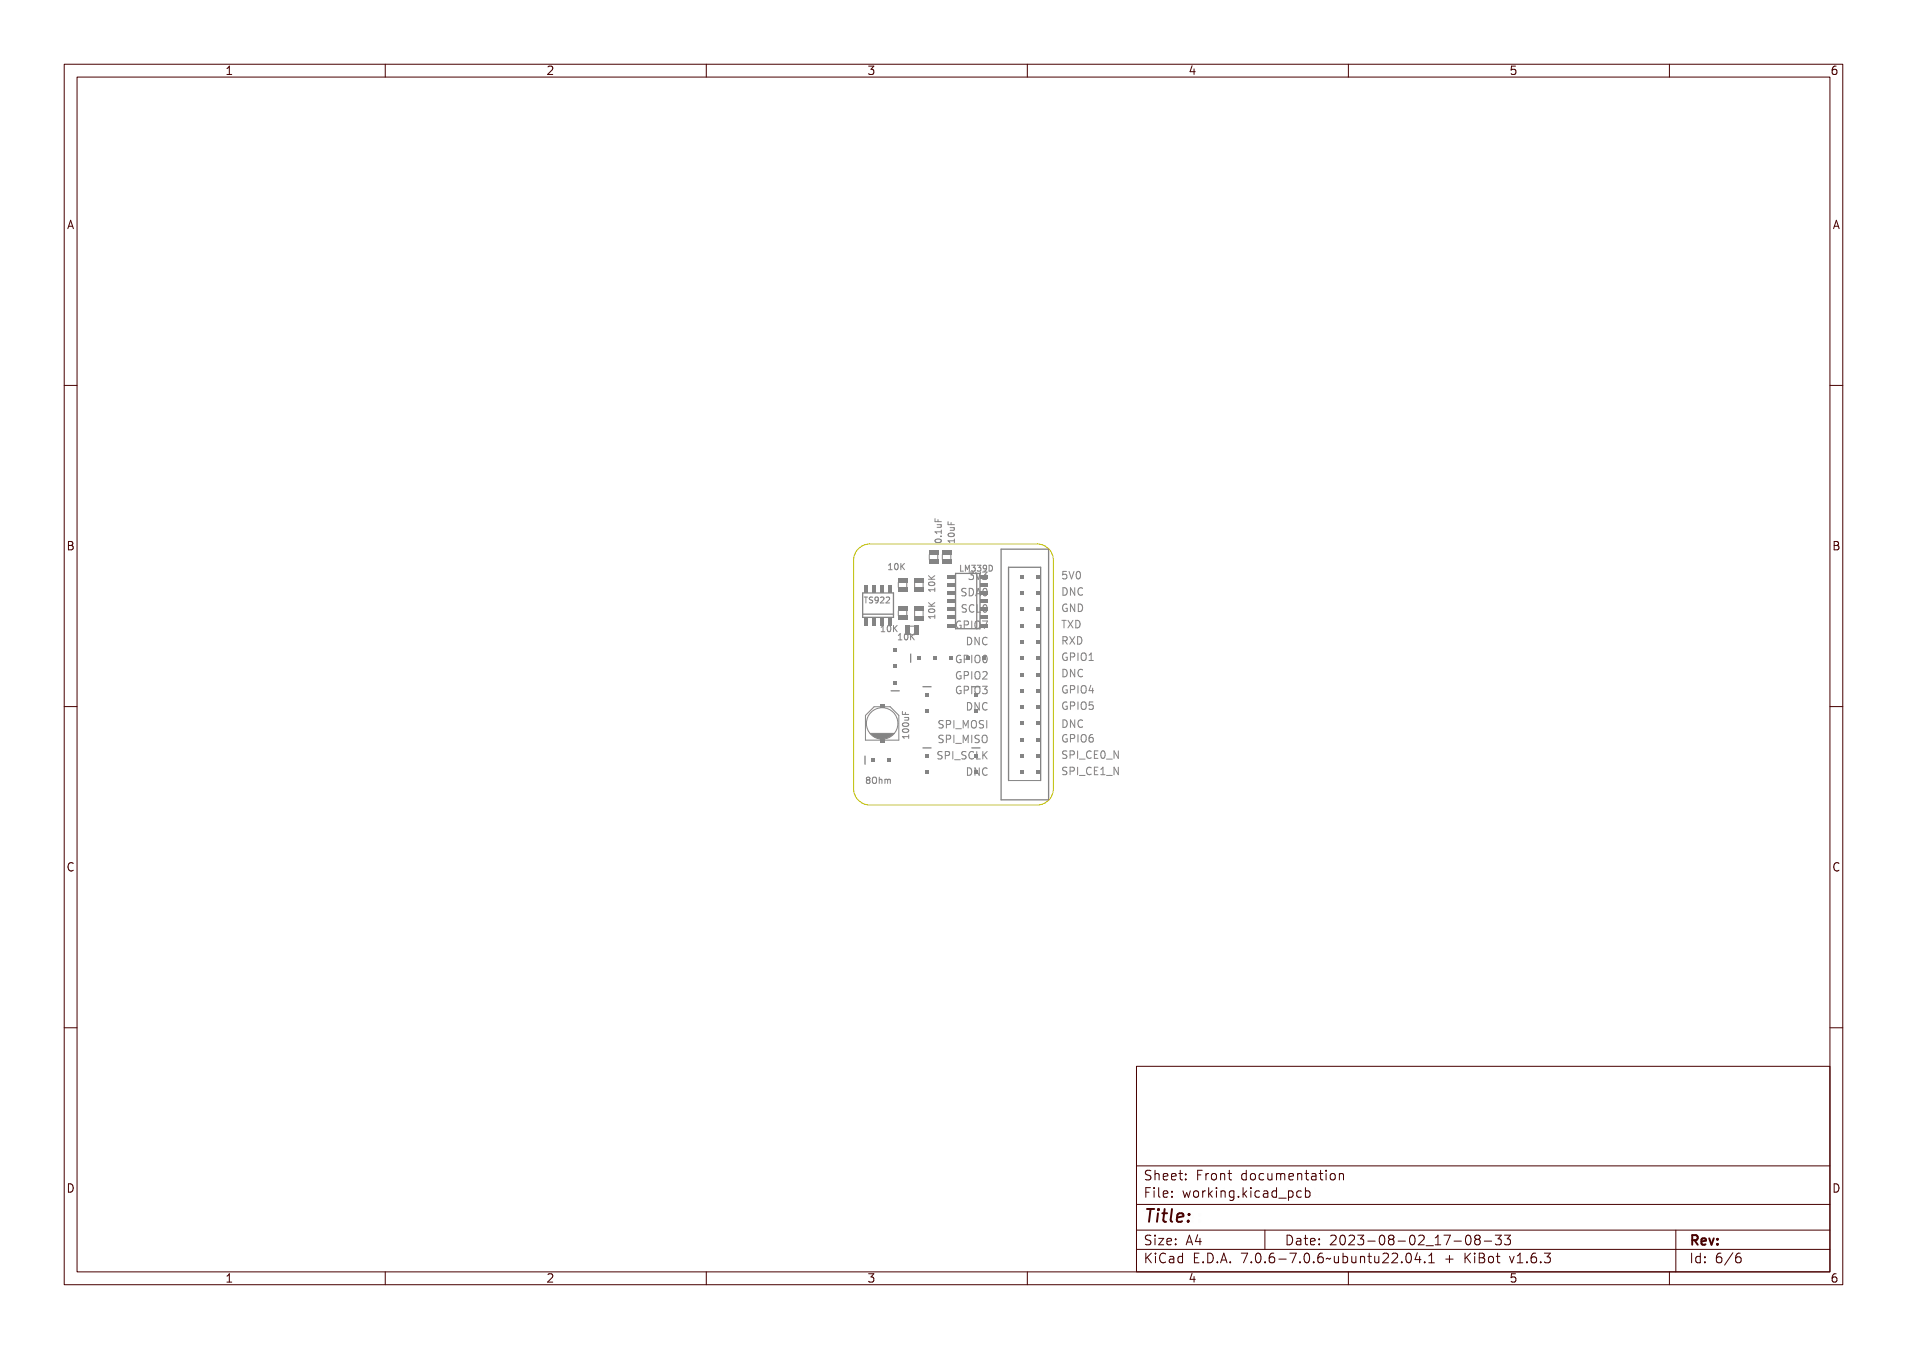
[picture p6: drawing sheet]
<svg xmlns="http://www.w3.org/2000/svg" width="297mm" height="210mm" viewBox="0 0 297 210" stroke-linecap="round" stroke-linejoin="round" font-family="sans-serif">
<defs><g id="words">
<text font-size="2.7" fill="#480000" x="178" y="190.3">Title:</text>
<g font-size="2" fill="#480000">
<text x="178" y="183.7">Sheet: Front documentation</text>
<text x="178" y="186.5">File: working.kicad_pcb</text>
<text x="178" y="193.9">Size: A4</text>
<text x="178" y="196.6">KiCad E.D.A. 7.0.6-7.0.6~ubuntu22.04.1 + KiBot v1.6.3</text>
<text x="200" y="193.9">Date: 2023-08-02_17-08-33</text>
<text x="263" y="196.6">Id: 6/6</text>
<text x="263" y="193.9">Rev:</text>
</g>
<g font-size="1.7" fill="#480000">
<text x="35" y="11.7">1</text>
<text x="85" y="11.7">2</text>
<text x="135" y="11.7">3</text>
<text x="185" y="11.7">4</text>
<text x="235" y="11.7">5</text>
<text x="285" y="11.7">6</text>
<text x="10.5" y="35.7">A</text>
<text x="285.5" y="35.7">A</text>
<text x="10.5" y="85.6">B</text>
<text x="285.5" y="85.6">B</text>
<text x="10.5" y="135.7">C</text>
<text x="285.5" y="135.7">C</text>
<text x="10.5" y="185.6">D</text>
<text x="285.5" y="185.6">D</text>
<text x="35" y="199.7">1</text>
<text x="85" y="199.7">2</text>
<text x="135" y="199.7">3</text>
<text x="185" y="199.7">4</text>
<text x="235" y="199.7">5</text>
<text x="285" y="199.7">6</text>
</g>
<g font-size="1.6" fill="#848484">
<text x="150.3" y="95.2">SCL0</text>
<text x="150.3" y="92.7">SDA0</text>
<text x="151.2" y="90.2">3V3</text>
<text x="165.2" y="95.4">GND</text>
<text x="165.2" y="92.8">DNC</text>
<text x="165.2" y="90.3">5V0</text>
<text x="149.3" y="97.8">GPIO7</text>
<text x="151.2" y="100.3">DNC</text>
<text x="165.2" y="100.4">RXD</text>
<text x="165.2" y="97.9">TXD</text>
<text x="149.3" y="105.7">GPIO2</text>
<text x="149.3" y="107.9">GPIO3</text>
<text x="149.3" y="103.1">GPIO0</text>
<text x="165.2" y="105.5">DNC</text>
<text x="165.2" y="103">GPIO1</text>
<text x="146.5" y="113.3">SPI_MOSI</text>
<text x="151.2" y="110.5">DNC</text>
<text x="165.2" y="113.4">DNC</text>
<text x="165.2" y="110.6">GPIO5</text>
<text x="165.2" y="108.1">GPIO4</text>
<text x="146.5" y="118.1">SPI_SCLK</text>
<text x="146.5" y="115.6">SPI_MISO</text>
<text x="165.2" y="115.7">GPIO6</text>
<text x="165.2" y="118.2">SPI_CE0_N</text>
<text x="151.2" y="120.6">DNC</text>
<text x="165.2" y="120.8">SPI_CE1_N</text>
</g>
<g font-size="1.3" fill="#848484">
<text x="138.7" y="88.7">10K</text>
<text x="148.7" y="84.7" transform="rotate(-90 148.7 84.7)">10uF</text>
<text x="137.6" y="98.4">10K</text>
<text x="140.2" y="99.7">10K</text>
<text x="145.6" y="96.5" transform="rotate(-90 145.6 96.5)">10K</text>
<text x="141.6" y="115.2" transform="rotate(-90 141.6 115.2)">100uF</text>
<text x="134.7" y="122">8Ohm</text>
</g>
<g font-size="1.2" fill="#848484">
<text x="149.3" y="89">LM339D</text>
<text x="135.1" y="93.9">TS922</text>
</g>
</g></defs>
<g fill="none" stroke="#848484" stroke-width=".16">
<path d="M134.6 92.9h.5M135.1 93h.7v.1h-.3v.8h-.1v-.8h-.3zM136 93.1l.3-.1h.1v.1a.18 .18 0 0 0-.3 0 .18 .18 0 0 0 .1 .3 .28 .28 0 0 1 .2 .5 .28 .28 0 0 1-.5-.2 .21 .21 0 0 0 .3 .1 .21 .21 0 0 0 .1-.3 .29 .29 0 0 1-.3-.1 .29 .29 0 0 1 0-.3zM136.7 93.1l.1-.1a.28 .28 0 0 1 .4 .3 .42 .42 0 0 1 0 .5 .42 .42 0 0 1-.5 .1v-.1a.26 .26 0 0 0 .3 0 .26 .26 0 0 0 .1-.3 .29 .29 0 0 1-.4 0 .29 .29 0 0 1 0-.4zM137.2 98.3h.6M137.3 97.6h-.1M137.4 93.1a.33 .33 0 0 1 .5 0 .33 .33 0 0 1-.2 .5l-.2 .2h.4v.1h-.5l.3-.4a.22 .22 0 0 0 0-.4 .22 .22 0 0 0-.3 .1zM137.7 97.5l.4-.1v.9h.2v.1h-.6v-.1h.2v-.8l-.2 .1zM138.1 93.1a.33 .33 0 0 1 .5 0 .33 .33 0 0 1-.1 .5l-.2 .2h.4v.1h-.6l.3-.4a.23 .23 0 0 0 .1-.3 .23 .23 0 0 0-.4 0zM138.4 88.7h.5M138.5 87.9l-.1 .1M138.5 97.5a.28 .28 0 0 1 .3-.1 .28 .28 0 0 1 .2 .3l.1 .2a.38 .38 0 0 1-.3 .5 .57 .57 0 0 1-.3-.9z"/>
<path d="M138.7 97.5a.39 .39 0 0 1 .2 .4 .39 .39 0 0 1-.2 .4l-.1-.4zM138.9 87.8h.3v.8h.2v.1h-.5v-.1h.2v-.7h-.2zM139.2 97.4h.2v.5l.4-.5h.1l-.4 .4 .4 .6h-.1l-.3-.5-.1 .5h-.2zM139.7 87.9a.28 .28 0 0 1 .3-.1 .28 .28 0 0 1 .2 .2v.3a.38 .38 0 0 1-.3 .4 .56 .56 0 0 1-.2-.8zM139.8 87.9a.39 .39 0 0 1 .3 .4 .39 .39 0 0 1-.3 .3l-.1-.3zM139.9 99.6h.6M140 98.9h-.1M140.4 87.8h.1v.4l.4-.4h.2l-.4 .4 .4 .5h-.2l-.3-.5-.1 .5h-.1zM140.4 98.7h.3v.8h.2v.2h-.5v-.2h.2v-.7l-.2 .1zM141.2 98.8a.28 .28 0 0 1 .3-.1 .28 .28 0 0 1 .2 .3v.2a.38 .38 0 0 1-.3 .5 .56 .56 0 0 1-.2-.9zM141.3 98.8a.39 .39 0 0 1 .3 .4 .39 .39 0 0 1-.3 .3l-.1-.3zM141.9 98.7h.1v.4l.4-.4h.2l-.4 .4 .4 .6h-.2l-.3-.5-.1 .5h-.1z"/>
<path d="M142.4 95.1v.8M143.8 95.1v.8M144.6 90.2h1M144.6 89.6l.6 .6M144.7 90.7a.58 .58 0 0 1 .9 .2 .56 .56 0 0 1-1-.1zM144.7 96h.8v-.2h.1v.5h-.1v-.2h-.7v.2h-.1zM144.7 94.2l.4 .3 .5-.4v.2l-.5 .3 .5 .1v.1h-.9v-.1h.4l-.4-.4zM144.7 91.8h.8v-.2h.1v.5h-.1v-.2h-.7v.2h-.1zM144.7 90l.4 .3 .5-.3v.1l-.5 .3 .5 .1v.1h-.9v-.1h.4l-.4-.4zM144.8 95.1l.4-.1a.38 .38 0 0 1 .4 .3 .55 .55 0 0 1-.5 .3 .55 .55 0 0 1-.4-.3zM144.8 90.9l.4-.1a.38 .38 0 0 1 .4 .3 .55 .55 0 0 1-.5 .3 .55 .55 0 0 1-.4-.3zM144.8 95.2a.43 .43 0 0 1 .7 .2 .43 .43 0 0 1-.7-.2z"/>
<path d="M144.8 91a.43 .43 0 0 1 .7 .2 .43 .43 0 0 1-.7-.2zM145.6 91.5v.6M145.6 91.8h-1l.3 .3M145.6 89.6l-.6 .4M145.6 80.7v.5h1M145.7 84.1a.58 .58 0 0 1 .9 .1 .56 .56 0 0 1-1-.1zM145.7 82.6h.8v-.2h.1v.5h-.1v-.2h-.7l.1 .3h-.2zM145.7 80.8h.1v.5h.3v-.4h.1v.4h.4v.1h-.9zM145.8 84.1l.4-.1a.38 .38 0 0 1 .5 .3 .55 .55 0 0 1-.5 .3 .55 .55 0 0 1-.5-.3zM145.8 84.2a.43 .43 0 0 1 .7 .2 .43 .43 0 0 1-.7-.2zM145.9 81.7h.7v.1h-.1a.23 .23 0 0 1 .1 .3 .23 .23 0 0 1-.2 .1h-.5v-.1h.6l.1-.2-.2-.1h-.5zM145.9 81.7h.7"/>
<path d="M146.1 80.9v.3M146.4 83.4h.2v.2h-.2zM146.5 81.7l.1 .3-.7 .1M146.5 83.5h.1M146.6 82.5v.6M146.6 82.8h-1l.3 .3M147.7 84.2h.9v-.2h.1v.5h-.1v-.2h-.8l.1 .2h-.1zM147.7 81.6h.1v.5h.3v-.4h.1v.4h.5v.1h-1zM147.8 83.3l.4-.1a.38 .38 0 0 1 .5 .3 .55 .55 0 0 1-.5 .3 .55 .55 0 0 1-.5-.3zM147.8 83.4a.43 .43 0 0 1 .8 .2 .43 .43 0 0 1-.8-.2zM148 82.4h.7v.2h-.1a.23 .23 0 0 1 .1 .2 .23 .23 0 0 1-.3 .2h-.4v-.1h.5l.1-.2-.1-.1h-.5zM149.5 88.1h.1v.8h.4v.1h-.5z"/>
<path d="M149.5 96.8l.5-.2 .1 .1v.2l-.1-.1a.44 .44 0 0 0-.5 .4 .44 .44 0 0 0 .5 .4v-.3h-.1v-.1h.3v.5a.5 .5 0 0 1-.7 0 .5 .5 0 0 1-.1-.7zM149.8 92.7l.2 .1M149.8 91.7v.3M150.1 88.1h.2l.1 .4 .2-.4h.2v.9h-.2v-.8l-.1 .4h-.1l-.2-.4v.8h-.1zM150.4 96.7a.59 .59 0 0 1 .7 .1l.1 .2a.39 .39 0 0 1-.6 .3v.5h-.2zM150.5 94.2l.4-.1 .2 .1v.1a.24 .24 0 0 0-.4-.1 .24 .24 0 0 0-.1 .4 .39 .39 0 0 1 .5 .4 .39 .39 0 0 1-.6 .2l-.1-.2a.27 .27 0 0 0 .4 .2 .27 .27 0 0 0 .1-.4 .37 .37 0 0 1-.4-.2 .37 .37 0 0 1 0-.4zM150.5 91.6h.4h.2v.2a.24 .24 0 0 0-.4-.1 .24 .24 0 0 0-.1 .3 .39 .39 0 0 1 .5 .5 .39 .39 0 0 1-.6 .2l-.1-.2a.27 .27 0 0 0 .4 .1 .27 .27 0 0 0 .1-.4 .37 .37 0 0 1-.4-.1 .37 .37 0 0 1 0-.5zM150.6 96.8h.2a.21 .21 0 0 1 .2 .2 .21 .21 0 0 1-.2 .2h-.2zM150.9 88.1a.27 .27 0 0 1 .4 0 .27 .27 0 0 1 0 .4 .28 .28 0 0 1 0 .4 .28 .28 0 0 1-.4-.1 .21 .21 0 0 0 .3 .1 .21 .21 0 0 0 .1-.2 .21 .21 0 0 0-.3-.2l.1-.1a.17 .17 0 0 0 .2-.2 .17 .17 0 0 0-.3 0zM151 99.2h-.3v1.2h.3M151.3 99.2a.59 .59 0 0 1 .8 .6 .59 .59 0 0 1-.8 .5zM151.3 91.6a.59 .59 0 0 1 .8 .5 .59 .59 0 0 1-.8 .6z"/>
<path d="M151.4 89.1a.36 .36 0 0 1 .4 0 .36 .36 0 0 1 .1 .4l-.1 .1a.37 .37 0 0 1 .2 .5 .37 .37 0 0 1-.6 .1l-.1-.2a.27 .27 0 0 0 .4 .1 .27 .27 0 0 0 0-.5h-.2v-.1a.23 .23 0 0 0 .3-.1 .23 .23 0 0 0-.1-.3 .23 .23 0 0 0-.3 .1zM151.4 96.7h.6v.1h-.2v.9h.2v.1h-.6v-.1h.2v-.9h-.2zM151.4 94.2l.4-.1 .2 .1v.1l-.2-.1a.43 .43 0 0 0-.4 .5 .43 .43 0 0 0 .6 .4v.1a.52 .52 0 0 1-.6-.1 .52 .52 0 0 1-.1-.6zM151.5 99.3a.44 .44 0 0 1 .4 .5 .44 .44 0 0 1-.4 .4zM151.5 91.7a.44 .44 0 0 1 .4 .4 .44 .44 0 0 1-.4 .5zM151.7 88.1a.27 .27 0 0 1 .4 0 .27 .27 0 0 1-.1 .4 .28 .28 0 0 1 .1 .4 .28 .28 0 0 1-.5-.1 .21 .21 0 0 0 .3 .1 .21 .21 0 0 0 .1-.2 .21 .21 0 0 0-.2-.2l.1-.1a.17 .17 0 0 0 .1-.2 .17 .17 0 0 0-.3 0zM152.2 89h.2l.2 1 .3-1h.2l-.4 1.2h-.2zM152.3 99.2h.2l.3 .9v-.9h.2v1.1h-.2l-.4-.9v.9h-.1zM152.3 94.1h.2v1h.5v.1h-.7zM152.3 96.8a.46 .46 0 0 1 .6 0 .46 .46 0 0 1 .1 .6 .4 .4 0 0 1-.5 .4 .4 .4 0 0 1-.3-.6zM152.4 88.1h.1a.28 .28 0 0 1 .4 .2 .42 .42 0 0 1 0 .5 .42 .42 0 0 1-.5 .1v-.1a.26 .26 0 0 0 .3 0 .26 .26 0 0 0 .1-.3 .29 .29 0 0 1-.4 .1 .29 .29 0 0 1 0-.5zM152.5 96.8h.1a.6 .6 0 0 1 0 .9l-.2-.3z"/>
<path d="M152.5 91.6h.2l.4 1.1h-.2l-.1-.3h-.4l-.1 .3h-.1zM152.6 91.7l.2 .6h-.3zM153.1 88.1a.46 .46 0 0 1 .6 .4 .46 .46 0 0 1-.6 .5zM153.2 96.7h.7l-.4 1.1h-.2l.4-1h-.5zM153.2 89.1a.36 .36 0 0 1 .5 0 .36 .36 0 0 1 .1 .4l-.1 .1a.37 .37 0 0 1 .1 .5 .37 .37 0 0 1-.5 .1l-.1-.2a.27 .27 0 0 0 .4 .1 .27 .27 0 0 0 0-.5h-.2v-.1a.23 .23 0 0 0 .3-.1 .23 .23 0 0 0-.1-.3 .23 .23 0 0 0-.3 .1h-.1zM153.2 88.2a.35 .35 0 0 1 .4 .3 .35 .35 0 0 1-.4 .4zM153.3 94.2a.45 .45 0 0 1 .6 .1 .45 .45 0 0 1 0 .6 .39 .39 0 0 1-.5 .4 .39 .39 0 0 1-.2-.6zM153.3 91.7a.45 .45 0 0 1 .6 0 .45 .45 0 0 1 0 .6 .39 .39 0 0 1-.5 .4 .39 .39 0 0 1-.2-.6zM153.3 99.3l.4-.1h.2v.2l-.2-.1a.43 .43 0 0 0-.4 .5 .43 .43 0 0 0 .6 .3v.2a.52 .52 0 0 1-.6-.1 .52 .52 0 0 1-.1-.6zM153.5 94.2h.1a.62 .62 0 0 1 0 1l-.2-.3zM153.5 91.7h.1a.62 .62 0 0 1 0 .9l-.2-.3zM154 88a.49 .49 0 0 1 .6 .3 .49 .49 0 0 1-.2 .6"/>
<path d="M165.2 96.8h.9v.1h-.4v1h-.1v-1h-.4zM165.3 91.7a.59 .59 0 0 1 .7 .5 .59 .59 0 0 1-.7 .6zM165.3 99.3a.58 .58 0 0 1 .7 .2v.2l-.2 .2 .3 .5h-.1l-.2-.4h-.2h-.1v.4h-.2zM165.4 89.1h.5v.2h-.4v.2a.42 .42 0 0 1 .5 .6 .42 .42 0 0 1-.7 .1v-.1a.3 .3 0 0 0 .4 .1 .3 .3 0 0 0 .1-.5 .3 .3 0 0 0-.4 0zM165.4 94.3l.4-.1 .2 .1v.1l-.2-.1a.44 .44 0 0 0-.4 .5 .44 .44 0 0 0 .5 .4v-.3h-.2v-.1h.3v.5a.5 .5 0 0 1-.6-.1 .5 .5 0 0 1-.1-.6zM165.5 91.8a.44 .44 0 0 1 .4 .4 .44 .44 0 0 1-.4 .5zM165.5 99.4h.1a.2 .2 0 0 1 .3 .2 .2 .2 0 0 1-.3 .2h-.1zM166.2 89.1h.1l.3 1 .3-1h.1l-.3 1.2h-.2zM166.2 99.3h.2l.2 .4 .3-.4h.1l-.3 .5 .4 .6h-.2l-.3-.5-.3 .5h-.1l.3-.6zM166.2 96.8h.2l.2 .4 .3-.4h.1l-.3 .5 .4 .6h-.2l-.3-.5-.3 .5h-.1l.3-.6zM166.2 94.2h.2l.4 1v-1h.2v1.2h-.2l-.4-1v1h-.2zM166.2 91.7h.2l.4 .9v-.9h.2v1.1h-.2l-.4-.9v.9h-.2z"/>
<path d="M167.2 94.2a.59 .59 0 0 1 .7 .6 .59 .59 0 0 1-.7 .6zM167.2 99.3a.59 .59 0 0 1 .7 .6 .59 .59 0 0 1-.7 .5zM167.2 96.8a.59 .59 0 0 1 .7 .5 .59 .59 0 0 1-.7 .6zM167.3 89.3a.45 .45 0 0 1 .6 0 .45 .45 0 0 1 0 .6 .39 .39 0 0 1-.5 .4 .39 .39 0 0 1-.2-.6zM167.3 91.8l.4-.1h.2v.2l-.2-.1a.43 .43 0 0 0-.4 .5 .43 .43 0 0 0 .6 .3v.2a.52 .52 0 0 1-.6-.1 .52 .52 0 0 1-.1-.6zM167.3 94.3a.44 .44 0 0 1 .5 .5 .44 .44 0 0 1-.5 .4zM167.3 99.4a.44 .44 0 0 1 .5 .5 .44 .44 0 0 1-.5 .4zM167.3 96.9a.44 .44 0 0 1 .5 .4 .44 .44 0 0 1-.5 .5zM167.5 89.3v-.1a.62 .62 0 0 1 0 1l-.2-.3zM168.4 94.1l.2 .4v.4l-.2 .2M168.4 91.5l.2 .1M168.4 99.4v.6"/>
<path d="M168.6 92.6l-.2 .1M140.5 110.8v.4M140.6 114.7h.9v-.2h.1v.5h-.1v-.2h-.8l.1 .2h-.1zM140.6 111.3h.1v.4h.3v-.3h.1v.3h.5v.2h-1zM140.7 113.8l.4-.1a.38 .38 0 0 1 .5 .3 .55 .55 0 0 1-.5 .3 .55 .55 0 0 1-.5-.3zM140.7 113l.4-.1a.37 .37 0 0 1 .5 .3 .55 .55 0 0 1-.5 .3 .55 .55 0 0 1-.5-.3zM140.7 113.9a.43 .43 0 0 1 .8 .2 .43 .43 0 0 1-.8-.2zM140.7 113.1a.43 .43 0 0 1 .8 .2 .43 .43 0 0 1-.8-.2zM140.8 112.1h.8v.2h-.1a.23 .23 0 0 1 .1 .2 .23 .23 0 0 1-.3 .2h-.5v-.1h.6l.1-.2-.1-.1h-.6zM146.1 118.1l.1 .1M146.1 117.1v.3M146.7 112.2l.5-.1 .1 .1v.1a.24 .24 0 0 0-.3-.1 .24 .24 0 0 0-.1 .4 .39 .39 0 0 1 .5 .5 .39 .39 0 0 1-.7 .2v-.2a.27 .27 0 0 0 .3 .1 .27 .27 0 0 0 .1-.4 .37 .37 0 0 1-.4-.1 .37 .37 0 0 1 0-.5z"/>
<path d="M146.7 117h.5h.1v.2a.24 .24 0 0 0-.3-.1 .24 .24 0 0 0-.1 .3 .39 .39 0 0 1 .5 .5 .39 .39 0 0 1-.7 .2v-.2a.27 .27 0 0 0 .3 .1 .27 .27 0 0 0 .1-.4 .37 .37 0 0 1-.4-.1 .37 .37 0 0 1 0-.5zM146.7 114.5l.5-.1 .1 .1v.1a.24 .24 0 0 0-.3-.1 .24 .24 0 0 0-.1 .4 .39 .39 0 0 1 .5 .4 .39 .39 0 0 1-.7 .3v-.2a.27 .27 0 0 0 .3 .1 .27 .27 0 0 0 .1-.4 .37 .37 0 0 1-.4-.2 .37 .37 0 0 1 0-.4zM147.6 112.1a.59 .59 0 0 1 .7 .2v.2a.39 .39 0 0 1-.5 .3v.5h-.2zM147.6 117a.59 .59 0 0 1 .7 .2v.1a.39 .39 0 0 1-.5 .4v.4h-.2zM147.6 114.4a.59 .59 0 0 1 .7 .2v.2a.39 .39 0 0 1-.5 .3v.5h-.2zM147.8 112.3h.2a.21 .21 0 0 1 .2 .2 .21 .21 0 0 1-.2 .2h-.2zM147.8 117.1h.2a.21 .21 0 0 1 .2 .2 .21 .21 0 0 1-.2 .2h-.2zM147.8 114.6h.2a.21 .21 0 0 1 .2 .2 .21 .21 0 0 1-.2 .2h-.2zM148.6 112.1h.6v.2h-.2v.9h.2v.1h-.6v-.1h.2v-.9h-.2zM148.6 117h.6v.1h-.2v.9h.2v.1h-.6v-.1h.2v-.9h-.2zM148.6 114.4h.6v.2h-.2v.8h.2v.2h-.6v-.2h.2v-.8h-.2zM149.3 113.6l1 .1z"/>
<path d="M149.3 118.4l1 .1zM149.3 115.9h1zM149.5 104.7l.5-.2 .1 .1v.1l-.1-.1a.44 .44 0 0 0-.5 .5 .44 .44 0 0 0 .5 .4v-.3h-.1v-.1h.3v.5a.5 .5 0 0 1-.7 0 .5 .5 0 0 1-.1-.7zM149.5 106.9l.5-.1 .1 .1v.1l-.1-.1a.44 .44 0 0 0-.5 .5 .44 .44 0 0 0 .5 .4v-.3h-.1v-.1h.3v.5a.5 .5 0 0 1-.7-.1 .5 .5 0 0 1-.1-.6zM149.5 102.1l.5-.1h.1v.2l-.1-.1a.44 .44 0 0 0-.5 .5 .44 .44 0 0 0 .5 .4v-.3h-.1v-.2h.3v.5a.5 .5 0 0 1-.7 0 .5 .5 0 0 1-.1-.6zM150.3 112.1h.2l.2 .6 .2-.6h.3v1.2h-.2v-1l-.2 .6h-.1l-.2-.6v1h-.2zM150.3 114.4h.2l.2 .6 .2-.6h.3v1.2h-.2v-1l-.2 .6h-.1l-.2-.6v1h-.2zM150.4 104.5a.59 .59 0 0 1 .7 .2l.1 .2a.39 .39 0 0 1-.6 .3v.5h-.2zM150.4 106.8a.59 .59 0 0 1 .7 .2l.1 .2a.39 .39 0 0 1-.6 .3v.4h-.2zM150.4 102a.59 .59 0 0 1 .7 .2l.1 .1a.39 .39 0 0 1-.6 .4v.4h-.2zM150.5 117h.4h.2v.2a.24 .24 0 0 0-.4-.1 .24 .24 0 0 0-.1 .3 .39 .39 0 0 1 .5 .5 .39 .39 0 0 1-.6 .2l-.1-.2a.27 .27 0 0 0 .4 .1 .27 .27 0 0 0 .1-.4 .37 .37 0 0 1-.4-.1 .37 .37 0 0 1 0-.5zM150.6 104.7h.2a.21 .21 0 0 1 .2 .2 .21 .21 0 0 1-.2 .2h-.2z"/>
<path d="M150.6 106.9h.2a.21 .21 0 0 1 .2 .3 .21 .21 0 0 1-.2 .2h-.2zM150.6 102.1h.2a.21 .21 0 0 1 .2 .2 .21 .21 0 0 1-.2 .2h-.2zM151 109.4h-.3v1.1h.3M151 119.5h-.3v1.2h.3M151.3 119.5a.59 .59 0 0 1 .8 .6 .59 .59 0 0 1-.8 .5zM151.3 109.4a.59 .59 0 0 1 .8 .5 .59 .59 0 0 1-.8 .6zM151.4 104.5h.6v.2h-.2v.8h.2v.2h-.6v-.2h.2v-.8h-.2zM151.4 106.8h.6v.1h-.2v.9h.2v.1h-.6v-.1h.2v-.9h-.2zM151.4 102h.6v.1h-.2v.9h.2v.1h-.6v-.1h.2v-.9h-.2zM151.4 114.4h.6v.2h-.2v.8h.2v.2h-.6v-.2h.2v-.8h-.2zM151.4 112.3a.46 .46 0 0 1 .6 0 .46 .46 0 0 1 .1 .6 .4 .4 0 0 1-.5 .4 .4 .4 0 0 1-.3-.6zM151.4 117.1l.4-.1h.2v.2l-.2-.1a.43 .43 0 0 0-.4 .5 .43 .43 0 0 0 .6 .3v.2a.52 .52 0 0 1-.6-.1 .52 .52 0 0 1-.1-.6z"/>
<path d="M151.5 119.6a.44 .44 0 0 1 .4 .5 .44 .44 0 0 1-.4 .4zM151.5 109.5a.44 .44 0 0 1 .4 .4 .44 .44 0 0 1-.4 .5zM151.6 112.3h.1a.6 .6 0 0 1 0 .9l-.2-.3zM152.3 119.5h.2l.3 1v-1h.2v1.1h-.2l-.4-.9v.9h-.1zM152.3 109.4h.2l.3 .9v-.9h.2v1.1h-.2l-.4-.9v.9h-.1zM152.3 117h.2v1h.5v.1h-.7zM152.3 104.7a.46 .46 0 0 1 .6 0 .46 .46 0 0 1 .1 .6 .4 .4 0 0 1-.5 .4 .4 .4 0 0 1-.3-.6zM152.3 106.9a.46 .46 0 0 1 .6 .1 .46 .46 0 0 1 .1 .6 .4 .4 0 0 1-.5 .4 .4 .4 0 0 1-.3-.6zM152.3 102.1a.46 .46 0 0 1 .6 0 .46 .46 0 0 1 .1 .6 .4 .4 0 0 1-.5 .4 .4 .4 0 0 1-.3-.5zM152.4 112.2l.4-.1 .1 .1v.1a.24 .24 0 0 0-.3-.1 .24 .24 0 0 0-.1 .4 .39 .39 0 0 1 .5 .5 .39 .39 0 0 1-.6 .2l-.1-.2a.27 .27 0 0 0 .4 .1 .27 .27 0 0 0 0-.4 .37 .37 0 0 1-.4-.1 .37 .37 0 0 1 .1-.5zM152.4 114.5l.4-.1 .1 .1v.1a.24 .24 0 0 0-.3-.1 .24 .24 0 0 0-.1 .4 .39 .39 0 0 1 .5 .4 .39 .39 0 0 1-.6 .3l-.1-.2a.27 .27 0 0 0 .4 .1 .27 .27 0 0 0 0-.4 .37 .37 0 0 1-.4-.2 .37 .37 0 0 1 .1-.4zM152.5 104.7l.1-.1a.6 .6 0 0 1 0 1l-.2-.3z"/>
<path d="M152.5 106.9h.1a.6 .6 0 0 1 0 .9l-.2-.2zM152.5 102.1h.1a.6 .6 0 0 1 0 .9l-.2-.2zM153.2 117h.1v.5l.5-.5h.2l-.4 .4 .4 .7h-.2l-.3-.6-.2 .2v.4h-.1zM153.2 104.6a.41 .41 0 0 1 .6 .1 .41 .41 0 0 1-.2 .6l-.2 .2h.5v.2h-.7l.3-.4a.32 .32 0 0 0 .2-.3 .32 .32 0 0 0-.3-.4l-.2 .1zM153.2 106.8a.36 .36 0 0 1 .5 0 .36 .36 0 0 1 .1 .5h-.1a.37 .37 0 0 1 .1 .6 .37 .37 0 0 1-.5 0l-.1-.1a.27 .27 0 0 0 .4 0 .27 .27 0 0 0 0-.4h-.2v-.1a.23 .23 0 0 0 .3-.1 .23 .23 0 0 0-.1-.3 .23 .23 0 0 0-.3 .1h-.1zM153.2 112.1h.7v.2h-.3v.9h.3v.1h-.7v-.1h.3v-.9h-.3zM153.3 114.6a.46 .46 0 0 1 .6 0 .46 .46 0 0 1 0 .6 .4 .4 0 0 1-.5 .4 .4 .4 0 0 1-.2-.6zM153.3 102.1a.45 .45 0 0 1 .6 0 .45 .45 0 0 1 0 .6 .39 .39 0 0 1-.5 .4 .39 .39 0 0 1-.2-.5zM153.3 119.6l.4-.1 .2 .1v.1l-.2-.1a.43 .43 0 0 0-.4 .5 .43 .43 0 0 0 .6 .4v.1a.52 .52 0 0 1-.6-.1 .52 .52 0 0 1-.1-.6zM153.3 109.5l.4-.2 .2 .1v.2l-.2-.1a.43 .43 0 0 0-.4 .5 .43 .43 0 0 0 .6 .3v.2a.52 .52 0 0 1-.6-.1 .52 .52 0 0 1-.1-.7zM153.5 114.6l.1-.1a.6 .6 0 0 1 0 1l-.3-.3zM153.5 102.1h.1a.62 .62 0 0 1 0 .9l-.2-.2z"/>
<path d="M165.3 104.4a.59 .59 0 0 1 .7 .5 .59 .59 0 0 1-.7 .6zM165.3 112.3a.59 .59 0 0 1 .7 .5 .59 .59 0 0 1-.7 .6zM165.4 109.6l.4-.2 .2 .1v.2l-.2-.1a.44 .44 0 0 0-.4 .5 .44 .44 0 0 0 .5 .3v-.3h-.2v-.1h.3v.5a.5 .5 0 0 1-.6 0 .5 .5 0 0 1-.1-.6zM165.4 114.7l.4-.2 .2 .1v.2l-.2-.2a.44 .44 0 0 0-.4 .5 .44 .44 0 0 0 .5 .4v-.3h-.2v-.1h.3v.5a.5 .5 0 0 1-.6 0 .5 .5 0 0 1-.1-.7zM165.4 107l.4-.1 .2 .1v.1l-.2-.1a.44 .44 0 0 0-.4 .5 .44 .44 0 0 0 .5 .4v-.3h-.2v-.1h.3v.5a.5 .5 0 0 1-.6-.1 .5 .5 0 0 1-.1-.6zM165.4 102l.4-.2 .2 .1v.2l-.2-.2a.44 .44 0 0 0-.4 .5 .44 .44 0 0 0 .5 .4v-.3h-.2v-.1h.3v.5a.5 .5 0 0 1-.6 0 .5 .5 0 0 1-.1-.7zM165.4 119.7l.4-.1 .2 .1v.1a.24 .24 0 0 0-.4-.1 .24 .24 0 0 0 0 .4 .39 .39 0 0 1 .4 .4 .39 .39 0 0 1-.6 .2l-.1-.2a.27 .27 0 0 0 .4 .2 .27 .27 0 0 0 .1-.4 .37 .37 0 0 1-.4-.2 .37 .37 0 0 1 0-.4zM165.4 117.1h.4h.2v.2a.24 .24 0 0 0-.4-.1 .24 .24 0 0 0 0 .3 .39 .39 0 0 1 .4 .5 .39 .39 0 0 1-.6 .2l-.1-.2a.27 .27 0 0 0 .4 .1 .27 .27 0 0 0 .1-.4 .37 .37 0 0 1-.4-.1 .37 .37 0 0 1 0-.5zM165.5 104.5a.44 .44 0 0 1 .4 .4 .44 .44 0 0 1-.4 .5zM165.5 112.4a.44 .44 0 0 1 .4 .4 .44 .44 0 0 1-.4 .5zM166.2 104.4h.2l.4 .9v-.9h.2v1.1h-.2l-.4-.9v.9h-.2zM166.2 112.3h.2l.4 .9v-.9h.2v1.1h-.2l-.4-1v1h-.2z"/>
<path d="M166.3 119.6a.59 .59 0 0 1 .7 .2v.2a.39 .39 0 0 1-.6 .3v.5h-.1zM166.3 109.5a.59 .59 0 0 1 .7 .1v.2a.39 .39 0 0 1-.6 .3v.5h-.1zM166.3 114.5a.59 .59 0 0 1 .7 .2v.2a.39 .39 0 0 1-.6 .3v.5h-.1zM166.3 106.9a.59 .59 0 0 1 .7 .2v.2a.39 .39 0 0 1-.6 .3v.5h-.1zM166.3 101.8a.59 .59 0 0 1 .7 .2v.2a.39 .39 0 0 1-.6 .3v.5h-.1zM166.3 117.1a.59 .59 0 0 1 .7 .2v.1a.39 .39 0 0 1-.6 .4v.4h-.1zM166.4 119.7h.2a.21 .21 0 0 1 .3 .3 .21 .21 0 0 1-.3 .2h-.2zM166.4 109.6h.2a.21 .21 0 0 1 .3 .2 .21 .21 0 0 1-.3 .2h-.2zM166.4 114.7h.2a.21 .21 0 0 1 .3 .2 .21 .21 0 0 1-.3 .2h-.2zM166.4 107h.2a.21 .21 0 0 1 .3 .3 .21 .21 0 0 1-.3 .2h-.2zM166.4 102h.2a.21 .21 0 0 1 .3 .2 .21 .21 0 0 1-.3 .2h-.2zM166.4 117.2h.2a.21 .21 0 0 1 .3 .2 .21 .21 0 0 1-.3 .2h-.2z"/>
<path d="M167.2 119.6h.7v.1h-.3v.9h.3v.2h-.7v-.2h.3v-.9h-.3zM167.2 109.5h.7v.1h-.3v.9h.3v.1h-.7v-.1h.3v-.9h-.3zM167.2 114.5h.7v.2h-.3v.8h.3v.2h-.7v-.2h.3v-.8h-.3zM167.2 106.9h.7v.1h-.3v.9h.3v.2h-.7v-.2h.3v-.9h-.3zM167.2 101.8h.7v.2h-.3v.8h.3v.2h-.7v-.2h.3v-.8h-.3zM167.2 117.1h.7v.1h-.3v.9h.3v.1h-.7v-.1h.3v-.9h-.3zM167.3 104.5l.4-.1h.2v.2l-.2-.1a.43 .43 0 0 0-.4 .5 .43 .43 0 0 0 .6 .3v.2a.52 .52 0 0 1-.6-.1 .52 .52 0 0 1-.1-.6zM167.3 112.4l.4-.2 .2 .1v.1h-.2a.43 .43 0 0 0-.4 .5 .43 .43 0 0 0 .6 .3v.1a.52 .52 0 0 1-.6 0 .52 .52 0 0 1-.1-.7zM168 118.5l.9 .1zM168.2 109.6a.46 .46 0 0 1 .6 0 .46 .46 0 0 1 .1 .6 .4 .4 0 0 1-.5 .4 .4 .4 0 0 1-.3-.6zM168.2 114.7a.46 .46 0 0 1 .6 0 .46 .46 0 0 1 .1 .6 .4 .4 0 0 1-.5 .4 .4 .4 0 0 1-.3-.6zM168.2 107a.46 .46 0 0 1 .6 .1 .46 .46 0 0 1 .1 .6 .4 .4 0 0 1-.5 .4 .4 .4 0 0 1-.3-.6z"/>
<path d="M168.2 102a.46 .46 0 0 1 .6 0 .46 .46 0 0 1 .1 .6 .4 .4 0 0 1-.5 .4 .4 .4 0 0 1-.3-.6zM168.4 109.6h.1a.6 .6 0 0 1 0 .9l-.2-.3zM168.4 114.7l.1-.1a.6 .6 0 0 1 0 1l-.2-.3zM168.4 107h.1a.6 .6 0 0 1 0 .9l-.2-.2zM168.4 102l.1-.1a.6 .6 0 0 1 0 1l-.2-.3zM168.4 104.2l.2 .1M168.4 112.1l.2 .1M168.6 105.3l-.2 .1M168.6 113.1l-.2 .1M169.1 109.5h.6v.1h-.5v.3a.42 .42 0 0 1 .6 .5 .42 .42 0 0 1-.7 .2v-.2a.3 .3 0 0 0 .4 .1 .3 .3 0 0 0 0-.4 .3 .3 0 0 0-.4-.1zM169.1 101.9l.4-.1v1h.3v.2h-.6v-.2h.2v-.8h-.3zM169.2 114.7l.3-.2 .2 .1v.1a.33 .33 0 0 0-.4 0 .33 .33 0 0 0-.1 .4 .37 .37 0 0 1 .6 0 .37 .37 0 0 1-.2 .6 .37 .37 0 0 1-.5-.3z"/>
<path d="M169.2 119.7l.4-.1 .2 .1v.1l-.2-.1a.43 .43 0 0 0-.4 .6 .43 .43 0 0 0 .6 .3v.1a.52 .52 0 0 1-.6-.1 .52 .52 0 0 1-.1-.6zM169.2 117.2l.4-.1h.2v.2l-.2-.1a.43 .43 0 0 0-.4 .5 .43 .43 0 0 0 .6 .3v.2a.52 .52 0 0 1-.6-.1 .52 .52 0 0 1-.1-.6zM169.5 106.9h.2v.8h.1v.1h-.1v.3h-.2v-.3h-.5zM169.5 107.1v.6h-.4zM170 119.6h.7v.1h-.5v.4h.5v.1h-.5v.4h.5v.2h-.7zM170 117.1h.7v.1h-.5v.3h.5v.2h-.5v.4h.5v.1h-.7zM171 119.7l.4-.1v1h.3v.2h-.7v-.2h.3v-.8h-.3zM171 117.2a.45 .45 0 0 1 .6 0 .45 .45 0 0 1 0 .6 .39 .39 0 0 1-.4 .4 .39 .39 0 0 1-.3-.6zM171.2 117.2h.1a.62 .62 0 0 1 0 .9l-.2-.2zM171.8 118.5l.9 .1zM172.8 119.6h.2l.4 1v-1h.1v1.2h-.2l-.4-1v1h-.1zM172.8 117.1h.2l.4 .9v-.9h.1v1.1h-.2l-.4-.9v.9h-.1z"/>
<path d="M173.5 119.4l.7 1.2v-1.2M173.5 116.9l.7 1.2v-1.2M134.9 121.1a.27 .27 0 0 1 .4 0 .27 .27 0 0 1-.1 .4 .27 .27 0 0 1 .1 .4 .27 .27 0 0 1-.4 0 .27 .27 0 0 1 .1-.4l-.2-.1zM135.7 121.2a.3 .3 0 0 1 .3-.2 .3 .3 0 0 1 .2 .3v.4a.3 .3 0 0 1-.3 .3 .3 .3 0 0 1-.3-.3zM135.8 121.2a.4 .4 0 0 1 .3 .3 .4 .4 0 0 1-.2 .4l-.2-.2zM136.4 121h.1v.4a.23 .23 0 0 1 .3-.1 .23 .23 0 0 1 .2 .3v.4h-.2v-.5l-.1-.1-.2 .1v.5h-.1zM137.1 121.3h.7v.7h-.1l-.1-.6-.1 .6h-.1l-.1-.6v.6h-.2zM138.2 121.5l.2-.2 .2 .1 .1 .6M168 121.1h.9zM171.8 121.1h.9z"/>
<circle cx="136.9" cy="93.3" r=".2"/>
<circle cx="138.8" cy="97.9" r=".09"/>
<circle cx="139.9" cy="88.3" r=".09"/>
<circle cx="141.4" cy="99.2" r=".09"/>
<circle cx="145.1" cy="95.3" r=".09"/>
<circle cx="145.1" cy="91.1" r=".09"/>
<circle cx="146.2" cy="84.3" r=".09"/>
<circle cx="148.2" cy="83.5" r=".09"/>
<circle cx="152.6" cy="88.4" r=".2"/>
<circle cx="153.6" cy="94.7" r=".1"/>
<circle cx="153.6" cy="92.1" r=".1"/>
<circle cx="167.5" cy="89.7" r=".1"/>
<circle cx="141.1" cy="113.2" r=".09"/>
<circle cx="141.1" cy="114" r=".09"/>
<circle cx="153.6" cy="102.6" r=".1"/>
<circle cx="169.5" cy="115.3" r=".25"/>
<circle cx="171.3" cy="117.6" r=".1"/>
<circle cx="135.1" cy="121.3" r=".16"/>
<circle cx="135.1" cy="121.7" r=".19"/>
</g>
<g fill="#848484">
<path d="M142.4 94.4h1.4v.7h-1.4z" fill-rule="evenodd"/>
<path d="M142.4 95.8h1.4v.8h-1.4z" fill-rule="evenodd"/>
</g>
<path d="M143.7 116.4h1.3" fill="none" stroke="#848484" stroke-width=".2"/>
<g fill="#848484">
<path d="M144.1 117.5h.5v.5h-.5z" fill-rule="evenodd"/>
<path d="M144.1 120h.5v.5h-.5z" fill-rule="evenodd"/>
</g>
<path d="M141.7 97.5h.7" fill="none" stroke="#848484" stroke-width=".16"/>
<g fill="#848484">
<path d="M142.4 97.4h.8v1.5h-.8z" fill-rule="evenodd"/>
<path d="M141 97.4h.7v1.5h-.7z" fill-rule="evenodd"/>
</g>
<path d="M139.9 90.7v.7M141.2 90.7v.7" fill="none" stroke="#848484" stroke-width=".16"/>
<g fill="#848484">
<path d="M139.8 91.4h1.5v.7h-1.5z" fill-rule="evenodd"/>
<path d="M139.8 89.9h1.5v.8h-1.5z" fill-rule="evenodd"/>
</g>
<path d="M146.8 86.3v.8M148.1 86.3v.8" fill="none" stroke="#848484" stroke-width=".16"/>
<g fill="#848484">
<path d="M146.7 87.1h1.4v.7h-1.4z" fill-rule="evenodd"/>
<path d="M146.7 85.6h1.4v.8h-1.4z" fill-rule="evenodd"/>
</g>
<g fill="none" stroke="#848484" stroke-width=".16">
<path d="M134.8 111.4l1.3-1.4h2.5l1.4 1.4v3.8h-5.2zM135.5 114.2h3.7"/>
<circle cx="137.4" cy="112.6" r="2.45"/>
</g>
<g fill="#848484">
<path d="M137 115h.7v.6h-.7z" fill-rule="evenodd"/>
<path d="M137 109.7h.7v.5h-.7z" fill-rule="evenodd"/>
<path d="M135.5 114.2h3.8l-.5 .4a2.2 2.2 0 0 1-2.8 .1z" fill-rule="evenodd"/>
</g>
<path d="M139.9 95.1v.8M141.2 95.1v.7" fill="none" stroke="#848484" stroke-width=".16"/>
<g fill="#848484">
<path d="M139.8 95.8h1.5v.8h-1.5z" fill-rule="evenodd"/>
<path d="M139.8 94.4h1.5v.7h-1.5z" fill-rule="evenodd"/>
</g>
<path d="M134.7 117.7v1.3" fill="none" stroke="#848484" stroke-width=".2"/>
<g fill="#848484">
<path d="M135.7 118.1h.5v.5h-.5z" fill-rule="evenodd"/>
<path d="M138.3 118.1h.5v.5h-.5z" fill-rule="evenodd"/>
</g>
<path d="M155.9 85.5h7.4v39h-7.4zM157.1 121.5v-33.2h5v33.2" fill="none" stroke="#848484" stroke-width=".2"/>
<path d="M157.1 121.5h5" fill="none" stroke="#848484" stroke-width=".16"/>
<g fill="#848484">
<path d="M158.9 89.5h.5v.5h-.5z" fill-rule="evenodd"/>
<path d="M158.9 92.1h.5v.5h-.5z" fill-rule="evenodd"/>
<path d="M158.9 94.6h.5v.5h-.5z" fill-rule="evenodd"/>
<path d="M158.9 97.1h.5v.5h-.5z" fill-rule="evenodd"/>
<path d="M158.9 99.7h.5v.5h-.5z" fill-rule="evenodd"/>
<path d="M158.9 102.2h.5v.5h-.5z" fill-rule="evenodd"/>
<path d="M158.9 104.8h.5v.5h-.5z" fill-rule="evenodd"/>
<path d="M158.9 107.3h.5v.5h-.5z" fill-rule="evenodd"/>
<path d="M158.9 109.8h.5v.5h-.5z" fill-rule="evenodd"/>
<path d="M158.9 112.4h.5v.5h-.5z" fill-rule="evenodd"/>
<path d="M158.9 114.9h.5v.5h-.5z" fill-rule="evenodd"/>
<path d="M158.9 117.5h.5v.5h-.5z" fill-rule="evenodd"/>
<path d="M158.9 120h.5v.5h-.5z" fill-rule="evenodd"/>
<path d="M161.4 89.5h.5v.5h-.5z" fill-rule="evenodd"/>
<path d="M161.4 92.1h.5v.5h-.5z" fill-rule="evenodd"/>
<path d="M161.4 94.6h.5v.5h-.5z" fill-rule="evenodd"/>
<path d="M161.4 97.1h.5v.5h-.5z" fill-rule="evenodd"/>
<path d="M161.4 99.7h.5v.5h-.5z" fill-rule="evenodd"/>
<path d="M161.4 102.2h.5v.5h-.5z" fill-rule="evenodd"/>
<path d="M161.4 104.8h.5v.5h-.5z" fill-rule="evenodd"/>
<path d="M161.4 107.3h.5v.5h-.5z" fill-rule="evenodd"/>
<path d="M161.4 109.8h.5v.5h-.5z" fill-rule="evenodd"/>
<path d="M161.4 112.4h.5v.5h-.5z" fill-rule="evenodd"/>
<path d="M161.4 114.9h.5v.5h-.5z" fill-rule="evenodd"/>
<path d="M161.4 117.5h.5v.5h-.5z" fill-rule="evenodd"/>
<path d="M161.4 120h.5v.5h-.5z" fill-rule="evenodd"/>
</g>
<path d="M148.8 89.3h3.3v8.6h-3.3zM152.6 89.3v8.6" fill="none" stroke="#848484" stroke-width=".2"/>
<g fill="#848484">
<path d="M147.6 97.1h1.1v.5h-1.1z" fill-rule="evenodd"/>
<path d="M147.6 95.9h1.1v.5h-1.1z" fill-rule="evenodd"/>
<path d="M152.7 95.9h1.1v.5h-1.1z" fill-rule="evenodd"/>
<path d="M147.6 94.6h1.1v.5h-1.1z" fill-rule="evenodd"/>
<path d="M147.6 93.3h1.1v.5h-1.1z" fill-rule="evenodd"/>
<path d="M152.7 93.3h1.1v.5h-1.1z" fill-rule="evenodd"/>
<path d="M147.6 92.1h1.1v.4h-1.1z" fill-rule="evenodd"/>
<path d="M147.6 90.8h1.1v.5h-1.1z" fill-rule="evenodd"/>
<path d="M152.7 90.8h1.1v.5h-1.1z" fill-rule="evenodd"/>
<path d="M147.6 89.5h1.1v.5h-1.1z" fill-rule="evenodd"/>
</g>
<path d="M138.8 107.5h1.3" fill="none" stroke="#848484" stroke-width=".2"/>
<g fill="#848484">
<path d="M139.2 106h.5v.5h-.5z" fill-rule="evenodd"/>
<path d="M139.2 103.5h.5v.5h-.5z" fill-rule="evenodd"/>
<path d="M139.2 100.9h.5v.5h-.5z" fill-rule="evenodd"/>
</g>
<path d="M134.4 92.3h4.8v3.8h-4.8zM134.4 95.6h4.8" fill="none" stroke="#848484" stroke-width=".2"/>
<g fill="#848484">
<path d="M134.6 91.1h.5v1.1h-.5z" fill-rule="evenodd"/>
<path d="M134.6 96.2h.5v1.1h-.5z" fill-rule="evenodd"/>
<path d="M135.9 91.1h.5v1.1h-.5z" fill-rule="evenodd"/>
<path d="M135.9 96.2h.5v1.1h-.5z" fill-rule="evenodd"/>
<path d="M137.1 91.1h.5v1.1h-.5z" fill-rule="evenodd"/>
<path d="M137.1 96.2h.5v1.1h-.5z" fill-rule="evenodd"/>
<path d="M138.4 91.1h.5v1.1h-.5z" fill-rule="evenodd"/>
<path d="M138.4 96.2h.5v1.1h-.5z" fill-rule="evenodd"/>
</g>
<path d="M144.7 86.3v.8M146 86.3v.8" fill="none" stroke="#848484" stroke-width=".16"/>
<g fill="#848484">
<path d="M144.7 87.1h1.4v.7h-1.4z" fill-rule="evenodd"/>
<path d="M144.7 85.6h1.4v.8h-1.4z" fill-rule="evenodd"/>
</g>
<path d="M143.7 106.9h1.3" fill="none" stroke="#848484" stroke-width=".2"/>
<g fill="#848484">
<path d="M144.1 107.9h.5v.5h-.5z" fill-rule="evenodd"/>
<path d="M144.1 110.5h.5v.5h-.5z" fill-rule="evenodd"/>
</g>
<path d="M141.8 101.8v1.3" fill="none" stroke="#848484" stroke-width=".2"/>
<g fill="#848484">
<path d="M142.9 102.2h.5v.5h-.5z" fill-rule="evenodd"/>
<path d="M145.4 102.2h.5v.5h-.5z" fill-rule="evenodd"/>
<path d="M147.9 102.2h.5v.5h-.5z" fill-rule="evenodd"/>
</g>
<path d="M142.4 90.7v.7M143.8 90.7v.7" fill="none" stroke="#848484" stroke-width=".16"/>
<g fill="#848484">
<path d="M142.4 89.9h1.4v.8h-1.4z" fill-rule="evenodd"/>
<path d="M142.4 91.4h1.4v.7h-1.4z" fill-rule="evenodd"/>
</g>
<path d="M133.9 85.2l1-.4 .6-.1h26a2.54 2.54 0 0 1 2.6 2.5v35.6a2.54 2.54 0 0 1-2.6 2.5h-26a2.54 2.54 0 0 1-2.6-2.5v-35.6a2.54 2.54 0 0 1 1-2z" fill="none" stroke="#c2c200" stroke-width=".16"/>
<g fill="none" stroke="#480000" stroke-width=".16">
<path d="M10 10h277v190h-277zM12 12h273v186h-273zM60 10v2M110 10v2M160 10v2M210 10v2M260 10v2M10 60h2M285 60h2M10 110h2M285 110h2M10 160h2"/>
<path d="M285 160h2M177 166h108v32h-108zM60 198v2M110 198v2M160 198v2M177 181.5h108M177 187.5h108M177 191.5h108M177 194.5h108M178.1 195.2h.2v.6l.6-.6h.3l-.6 .6 .6 .8h-.2l-.5-.7-.2 .2v.5h-.2zM178.2 185h.9v.2h-.7v.4h.6v.2h-.6v.7h-.2zM178.3 182.4l.5-.1h.2v.2a.31 .31 0 0 0-.5-.1 .31 .31 0 0 0 0 .5 .5 .5 0 0 1 .6 .6 .5 .5 0 0 1-.8 .2h-.1v-.2a.37 .37 0 0 0 .4 .1 .37 .37 0 0 0 .2-.4 .56 .56 0 0 1-.5-.8z"/>
<path d="M178.3 192.5l.5-.1h.2v.2a.31 .31 0 0 0-.5-.1 .31 .31 0 0 0 0 .5 .5 .5 0 0 1 .6 .6 .5 .5 0 0 1-.8 .2h-.1v-.2a.37 .37 0 0 0 .4 .1 .37 .37 0 0 0 .2-.4 .56 .56 0 0 1-.5-.8zM179.4 182.2h.2v.6a.35 .35 0 0 1 .4-.1 .35 .35 0 0 1 .2 .4v.6h-.2v-.8l-.2-.1-.2 .1v.8h-.2zM179.5 185.4h.4v.9h.4v.2h-.9v-.2h.3v-.8h-.2zM179.5 192.8h.4v.9h.4v.1h-.9v-.1h.3v-.8h-.2zM179.5 195.6h.4v.9h.4v.1h-.9v-.1h.3v-.8h-.2zM179.7 184.9h.2v.3h-.2zM179.7 192.3h.2v.3h-.2zM179.7 195.1h.2v.3h-.2zM180.6 184.9h.4v1.3l.1 .1h.3v.2a.4 .4 0 0 1-.5-.4v-1h-.3zM180.6 192.8h.8v.1l-.6 .8h.6v.1h-.8v-.1l.6-.8h-.6zM180.7 182.8a.49 .49 0 0 1 .6-.1 .49 .49 0 0 1 .2 .5h-.8a.42 .42 0 0 0 .3 .4 .42 .42 0 0 0 .4-.1v.2a.6 .6 0 0 1-.8-.1 .6 .6 0 0 1 .1-.8zM180.7 195.4l.5-.2h.3v.2a.43 .43 0 0 0-.6 0 .43 .43 0 0 0-.2 .5 .43 .43 0 0 0 .2 .5 .43 .43 0 0 0 .6 0v.2a.66 .66 0 0 1-.8-.1 .66 .66 0 0 1-.1-.8z"/>
<path d="M180.8 182.9l.4-.1 .1 .3h-.6zM181.8 195.6a.5 .5 0 0 1 .6-.1 .5 .5 0 0 1 .2 .5v.6h-.1v-.1a.38 .38 0 0 1-.5 .2 .38 .38 0 0 1-.2-.5 .38 .38 0 0 1 .4-.2h.3a.35 .35 0 0 0-.3-.4 .35 .35 0 0 0-.4 .2zM181.9 182.8a.49 .49 0 0 1 .6-.1 .49 .49 0 0 1 .2 .5h-.8a.42 .42 0 0 0 .3 .4 .42 .42 0 0 0 .5-.1v.2a.6 .6 0 0 1-.9-.1 .6 .6 0 0 1 .1-.8zM181.9 185.5a.49 .49 0 0 1 .6-.1 .49 .49 0 0 1 .2 .5h-.8a.42 .42 0 0 0 .3 .4 .42 .42 0 0 0 .5-.1v.2a.6 .6 0 0 1-.9-.1 .6 .6 0 0 1 .1-.8zM181.9 192.9a.49 .49 0 0 1 .6-.1 .49 .49 0 0 1 .2 .5h-.8a.42 .42 0 0 0 .3 .4 .42 .42 0 0 0 .5-.1v.2a.6 .6 0 0 1-.9-.1 .6 .6 0 0 1 .1-.8zM182 196.2l.5-.1a.31 .31 0 0 1-.2 .4 .31 .31 0 0 1-.4-.1zM182 182.9l.4-.1 .1 .3h-.6zM182 185.6l.4-.1 .1 .3h-.6zM182 193l.4-.1 .1 .3h-.6zM183 195.7l.4-.2 .2 .2v-.6h.2v1.5h-.2v-.1a.42 .42 0 0 1-.5 .1 .42 .42 0 0 1-.2-.5zM183.2 195.8l.1-.1a.4 .4 0 0 1 .3 .4 .4 .4 0 0 1-.3 .4l-.2-.2zM183.2 182.3h.2v.4h.4v.1h-.4l.1 .8h.3v.1h-.2a.3 .3 0 0 1-.4-.3v-.6h-.3v-.1h.3z"/>
<path d="M183.3 185.4h.2v.3h-.2zM183.3 186.2h.2v.3h-.2zM183.3 192.8h.2v.3h-.2zM183.3 193.6h.2v.2h-.2zM184.5 182.7h.2v.3h-.2zM184.5 183.5h.2v.2h-.2zM185.2 185.4h.2l.2 .8 .1-.5h.2l.2 .5 .1-.8h.2l-.2 1.1h-.2l-.2-.7-.2 .7h-.1zM185.4 195.2h.9v.2h-.7v.4h.6v.2h-.6v.5h.7v.1h-.9zM185.7 192.4h.2l.5 1.4h-.2l-.1-.3h-.5l-.1 .3h-.2zM185.8 192.6l.2 .7h-.4zM186.6 182.3h.9v.2h-.7v.4h.6v.2h-.6v.6h-.2zM186.7 185.5a.52 .52 0 0 1 .8 .4 .52 .52 0 0 1-.8 .4l-.1-.4z"/>
<path d="M186.8 185.6l.1-.1a.39 .39 0 0 1 .4 .4 .39 .39 0 0 1-.4 .4l-.1-.2zM186.9 196.4h.2v.2h-.2zM187.1 192.4h.2v.9h.2v.2h-.2v.3h-.2v-.3h-.6v-.2zM187.1 192.6v.7h-.4zM187.8 195.2a.76 .76 0 0 1 .9 .7 .76 .76 0 0 1-.9 .7zM188 195.4a.57 .57 0 0 1 .5 .5 .57 .57 0 0 1-.5 .6zM188 182.7h.2v.2a.3 .3 0 0 1 .3-.3 .3 .3 0 0 1 .3 .3 .37 .37 0 0 0-.5-.1 .37 .37 0 0 0-.1 .4v.5h-.2zM188 185.4h.2v.2a.3 .3 0 0 1 .3-.3 .3 .3 0 0 1 .3 .3 .37 .37 0 0 0-.5-.1 .37 .37 0 0 0-.1 .4v.6h-.2zM189.1 184.9h.1v.9l.5-.4h.2l-.4 .4 .5 .7h-.2l-.4-.6-.2 .1v.5h-.1zM189.1 182.8a.52 .52 0 0 1 .8 .4 .52 .52 0 0 1-.8 .4l-.1-.4zM189.2 182.9l.1-.1a.39 .39 0 0 1 .4 .4 .39 .39 0 0 1-.4 .4l-.1-.2zM189.3 196.4h.3v.2h-.3z"/>
<path d="M190.2 182.7h.2v.1a.35 .35 0 0 1 .4-.1 .35 .35 0 0 1 .3 .4v.6h-.2l-.1-.8-.1-.1-.2 .1-.1 .8h-.2zM190.3 185.4h.4v.9h.4v.2h-.9v-.2h.4v-.8h-.3zM190.5 195.2h.3l.4 1.4h-.2l-.1-.3h-.5l-.1 .3h-.2zM190.6 184.9h.1v.3h-.1zM190.6 195.4l.2 .7h-.4zM191.4 185.4h.2v.1a.35 .35 0 0 1 .4-.1 .35 .35 0 0 1 .3 .4v.7h-.2l-.1-.9-.1-.1-.2 .1-.1 .9h-.2zM191.7 182.3h.1v.4h.4v.1h-.4l.1 .8h.3v.1h-.2a.3 .3 0 0 1-.3-.3v-.6h-.3v-.1h.3zM191.7 196.4h.3v.2h-.3zM192.7 185.5l.3-.2 .3 .2v-.1h.2v1a.53 .53 0 0 1-.8 .4v-.2a.36 .36 0 0 0 .4 .1 .36 .36 0 0 0 .2-.4l-.2 .1a.55 .55 0 0 1-.6-.3 .55 .55 0 0 1 .2-.6zM192.8 185.6l.1-.1a.39 .39 0 0 1 .4 .4 .39 .39 0 0 1-.4 .4l-.1-.2zM193.8 195.2h.9l-.5 1.4h-.2l.5-1.2h-.7zM193.9 182.8l.3-.2 .3 .2v-.6h.2v1.5h-.2v-.1a.42 .42 0 0 1-.6 .1 .42 .42 0 0 1-.1-.5z"/>
<path d="M194.1 182.8a.4 .4 0 0 1 .4 .4 .4 .4 0 0 1-.4 .4l-.2-.4zM194.1 186.2h.3v.3h-.3zM195.1 184.9h.2v.9l.4-.4h.3l-.5 .4 .5 .7h-.2l-.4-.6-.1 .1v.5h-.2zM195.1 182.8a.52 .52 0 0 1 .8 .4 .52 .52 0 0 1-.8 .4l-.1-.4zM195.2 182.9l.1-.1a.39 .39 0 0 1 .4 .4 .39 .39 0 0 1-.4 .4l-.1-.2zM195.3 196.4h.3v.2h-.3zM196.3 185.4h.5v.9h.3v.2h-.9v-.2h.4v-.8h-.3zM196.3 195.4a.5 .5 0 0 1 .7-.1 .5 .5 0 0 1 .1 .6v.3a.46 .46 0 0 1-.5 .5 .46 .46 0 0 1-.4-.5zM196.4 182.8l.5-.2 .2 .1v.2a.4 .4 0 0 0-.6 0 .4 .4 0 0 0 0 .6 .4 .4 0 0 0 .6 0v.2a.58 .58 0 0 1-.8-.1 .58 .58 0 0 1 .1-.8zM196.5 195.4a.39 .39 0 0 1 .4 .5v.2a.29 .29 0 0 1-.3 .4 .29 .29 0 0 1-.2-.4zM196.6 184.9h.2v.3h-.2zM197 191.5v3"/>
<path d="M197.4 182.7h.2v.8l.2 .1 .3-.2v-.7h.2v1h-.2v-.1a.35 .35 0 0 1-.4 .2 .35 .35 0 0 1-.3-.5zM197.6 185.5l.5-.2 .2 .1v.2a.4 .4 0 0 0-.6 0 .4 .4 0 0 0 0 .6 .4 .4 0 0 0 .6 0v.2a.58 .58 0 0 1-.8-.1 .58 .58 0 0 1 .1-.8zM197.7 196.4h.3v.2h-.3zM198.6 182.7h.1a.21 .21 0 0 1 .2-.1 .21 .21 0 0 1 .2 .2l.3-.1a1.27 1.27 0 0 1 .2 1h-.2v-.8l-.1-.1-.2 .1v.8h-.1v-.8l-.2-.1-.1 .1v.8h-.1zM198.7 185.4a.5 .5 0 0 1 .5-.1 .5 .5 0 0 1 .3 .5v.7h-.2v-.2a.38 .38 0 0 1-.5 .2 .38 .38 0 0 1-.2-.5 .38 .38 0 0 1 .5-.2h.2a.35 .35 0 0 0-.3-.4 .35 .35 0 0 0-.3 .2zM198.7 195.4l.5-.2h.2v.2a.43 .43 0 0 0-.5 0 .43 .43 0 0 0-.1 .5 .44 .44 0 0 1 .6-.1 .44 .44 0 0 1 .1 .6 .51 .51 0 0 1-.7 .2 .51 .51 0 0 1-.2-.7zM198.8 186l.5-.1a.31 .31 0 0 1-.1 .4 .31 .31 0 0 1-.4-.1zM198.9 195.9a.3 .3 0 0 1 .4 .3 .3 .3 0 0 1-.4 .2zM199.9 185.5l.3-.2 .3 .2v-.6h.2v1.6h-.2v-.2a.42 .42 0 0 1-.5 .1 .42 .42 0 0 1-.2-.5zM199.9 182.8a.49 .49 0 0 1 .6-.1 .49 .49 0 0 1 .2 .5h-.7a.42 .42 0 0 0 .2 .4 .42 .42 0 0 0 .5-.1v.2a.6 .6 0 0 1-.8-.1 .6 .6 0 0 1 0-.8zM200 196h.5v.2h-.5zM200 185.6l.1-.1a.39 .39 0 0 1 .4 .4 .39 .39 0 0 1-.4 .4l-.1-.2z"/>
<path d="M200.1 182.9l.3-.1 .2 .3h-.6zM200.1 192.4a.76 .76 0 0 1 1 .7 .76 .76 0 0 1-1 .7zM200.3 192.6a.57 .57 0 0 1 .6 .5 .57 .57 0 0 1-.5 .6h-.1zM200.9 186.8h1.2v.1h-1.2zM201 195.2h.9l-.5 1.4h-.2l.5-1.2h-.7zM201.1 182.7h.1v.1a.35 .35 0 0 1 .5-.1 .35 .35 0 0 1 .2 .4v.6h-.2v-.8l-.2-.1-.2 .1-.1 .8h-.1zM201.4 192.8a.5 .5 0 0 1 .6-.1 .5 .5 0 0 1 .2 .5v.6h-.1v-.1a.38 .38 0 0 1-.5 .2 .38 .38 0 0 1-.2-.5 .38 .38 0 0 1 .4-.2h.3a.35 .35 0 0 0-.3-.4 .35 .35 0 0 0-.4 .2zM201.6 193.4l.5-.1a.31 .31 0 0 1-.2 .4 .31 .31 0 0 1-.4-.1zM202.2 185.4h.2v.1a.42 .42 0 0 1 .6-.1 .42 .42 0 0 1 .1 .5 .42 .42 0 0 1-.1 .5 .42 .42 0 0 1-.6-.1v.6h-.2zM202.5 182.3h.2v.4h.4v.1h-.4v.8h.4v.1h-.2a.3 .3 0 0 1-.4-.3v-.6h-.3v-.1h.3zM202.5 185.6l.1-.1a.4 .4 0 0 1 .4 .4 .4 .4 0 0 1-.4 .4l-.2-.2zM202.5 196.4h.3v.2h-.3z"/>
<path d="M202.8 192.4h.2v.4h.4v.1h-.4l.1 .8h.3v.1h-.2a.3 .3 0 0 1-.4-.3v-.6h-.3v-.1h.3zM203.5 182.7a.5 .5 0 0 1 .5-.1 .5 .5 0 0 1 .3 .5v.6h-.2v-.1a.38 .38 0 0 1-.5 .2 .38 .38 0 0 1-.2-.5 .38 .38 0 0 1 .5-.2h.2a.35 .35 0 0 0-.2-.4 .35 .35 0 0 0-.4 .2zM203.5 195.4a.5 .5 0 0 1 .7-.1 .5 .5 0 0 1 .1 .6v.3a.46 .46 0 0 1-.4 .5 .46 .46 0 0 1-.5-.5zM203.6 185.5l.5-.2 .2 .1v.2a.4 .4 0 0 0-.5 0 .4 .4 0 0 0 0 .6 .4 .4 0 0 0 .5 0v.2a.58 .58 0 0 1-.8-.1 .58 .58 0 0 1 .1-.8zM203.7 183.3l.4-.1a.31 .31 0 0 1-.1 .4 .31 .31 0 0 1-.4-.1zM203.7 195.4a.39 .39 0 0 1 .4 .5v.2a.29 .29 0 0 1-.2 .4 .29 .29 0 0 1-.3-.4zM203.9 192.9a.49 .49 0 0 1 .6-.1 .49 .49 0 0 1 .2 .5h-.8a.42 .42 0 0 0 .3 .4 .42 .42 0 0 0 .5-.1v.2a.6 .6 0 0 1-.9-.1 .6 .6 0 0 1 .1-.8zM204 193l.4-.1 .1 .3h-.6zM204.7 184.9h.1v.6a.45 .45 0 0 1 .7 0 .45 .45 0 0 1 0 .6 .39 .39 0 0 1-.2 .4 .39 .39 0 0 1-.5-.2v.2h-.1zM204.9 182.3h.2v.4h.4v.1h-.4v.8h.4v.1h-.2a.3 .3 0 0 1-.4-.3v-.6h-.3v-.1h.3zM204.9 185.6l.1-.1a.39 .39 0 0 1 .4 .4 .39 .39 0 0 1-.4 .4l-.1-.2zM204.9 196.4h.3v.2h-.3z"/>
<path d="M205.3 192.8h.2v.3h-.2zM205.3 193.6h.2v.2h-.2zM205.9 182.7h.5v.9h.3v.1h-.9v-.1h.4v-.8h-.3zM205.9 195.4l.5-.2h.2v.2a.43 .43 0 0 0-.5 0 .43 .43 0 0 0-.1 .5 .44 .44 0 0 1 .6-.1 .44 .44 0 0 1 .1 .6 .51 .51 0 0 1-.7 .2 .51 .51 0 0 1-.2-.7zM206.1 195.9a.3 .3 0 0 1 .5 .3 .3 .3 0 0 1-.5 .2zM206.2 182.2h.2v.3h-.2zM207 196l.3-.1 .5 .1 .2-.1a.38 .38 0 0 1-.7 .2l-.3 .1zM207.1 182.8a.52 .52 0 0 1 .8 .4 .52 .52 0 0 1-.8 .4l-.1-.4zM207.3 182.9l.1-.1a.39 .39 0 0 1 .4 .4 .39 .39 0 0 1-.4 .4l-.2-.2zM207.4 192.5a.53 .53 0 0 1 .8 .1 .53 .53 0 0 1-.3 .7l-.3 .4h.7v.1h-.9v-.1l.2-.3a.72 .72 0 0 0 .4-.8l-.3-.1-.3 .2zM208.3 182.7h.1v.1a.35 .35 0 0 1 .5-.1 .35 .35 0 0 1 .2 .4v.6h-.2v-.8l-.2-.1-.2 .1-.1 .8h-.1zM208.3 195.6h.1l.1 .8 .2 .1 .2-.2v-.7h.2v1h-.2v-.1a.35 .35 0 0 1-.4 .2 .35 .35 0 0 1-.2-.5z"/>
<path d="M208.7 192.6a.5 .5 0 0 1 .6-.1 .5 .5 0 0 1 .2 .6v.3a.46 .46 0 0 1-.5 .5 .46 .46 0 0 1-.4-.5zM208.9 192.6a.39 .39 0 0 1 .4 .5v.2a.29 .29 0 0 1-.3 .4 .29 .29 0 0 1-.2-.4zM209.5 195.1h.2v.6a.45 .45 0 0 1 .6-.1 .45 .45 0 0 1 .1 .7 .39 .39 0 0 1-.3 .4 .39 .39 0 0 1-.4-.2v.1h-.2zM209.7 195.8l.1-.1a.4 .4 0 0 1 .4 .4 .4 .4 0 0 1-.4 .4l-.1-.2zM209.8 192.5a.53 .53 0 0 1 .8 .1 .53 .53 0 0 1-.3 .7l-.3 .4h.7v.1h-.9v-.1l.2-.3a.72 .72 0 0 0 .4-.8l-.3-.1-.3 .2zM210 198v2M210.7 195.6h.2v.8l.2 .1 .2-.2v-.7h.2v1h-.2v-.1a.35 .35 0 0 1-.4 .2 .35 .35 0 0 1-.2-.5zM211 192.4a.46 .46 0 0 1 .6 0 .46 .46 0 0 1 .1 .6l-.1 .1a.45 .45 0 0 1 .2 .6 .45 .45 0 0 1-.6 .2l-.2-.1v-.2a.35 .35 0 0 0 .5 .1 .35 .35 0 0 0 0-.5h-.3v-.2a.28 .28 0 0 0 .4-.1 .28 .28 0 0 0 0-.3 .28 .28 0 0 0-.4 0h-.2zM211.9 195.6h.2v.1a.35 .35 0 0 1 .4-.1 .35 .35 0 0 1 .2 .4v.6h-.2v-.8l-.2-.1-.2 .1v.8h-.2zM212.4 193.2h.5v.2h-.5zM213.3 195.2h.2v.4h.4v.1h-.4v.8h.4v.1h-.2a.3 .3 0 0 1-.4-.3v-.6h-.3v-.1h.3zM213.5 192.6a.5 .5 0 0 1 .6-.1 .5 .5 0 0 1 .2 .6v.3a.46 .46 0 0 1-.5 .5 .46 .46 0 0 1-.4-.5z"/>
<path d="M213.7 192.6a.39 .39 0 0 1 .4 .5v.2a.29 .29 0 0 1-.3 .4 .29 .29 0 0 1-.2-.4zM214.3 195.6h.2v.8l.2 .1 .2-.2v-.7h.2v1h-.2v-.1a.35 .35 0 0 1-.4 .2 .35 .35 0 0 1-.2-.5zM214.7 192.5a.41 .41 0 0 1 .6-.1 .41 .41 0 0 1 0 .6l-.1 .1a.42 .42 0 0 1 .2 .6 .42 .42 0 0 1-.7 0 .42 .42 0 0 1 .2-.6l-.3-.2zM215.5 195.3a.53 .53 0 0 1 .8 .1 .53 .53 0 0 1-.3 .7l-.3 .4h.6v.1h-.9v-.1l.3-.3a.72 .72 0 0 0 .3-.8l-.2-.1-.3 .2zM216 193.2h.5v.2h-.5zM216.7 195.3a.53 .53 0 0 1 .8 .1 .53 .53 0 0 1-.3 .7l-.3 .4h.6v.1h-.9v-.1l.3-.3a.72 .72 0 0 0 .3-.8l-.2-.1-.3 .2zM217.1 192.6a.5 .5 0 0 1 .7-.1 .5 .5 0 0 1 .1 .6v.3a.46 .46 0 0 1-.5 .5 .46 .46 0 0 1-.4-.5zM217.3 192.6a.39 .39 0 0 1 .4 .5v.2a.29 .29 0 0 1-.3 .4 .29 .29 0 0 1-.2-.4zM218.2 196.4h.2v.2h-.2zM218.2 192.5a.53 .53 0 0 1 .8 .1 .53 .53 0 0 1-.3 .7l-.3 .4h.7v.1h-.9v-.1l.2-.3a.72 .72 0 0 0 .4-.8l-.3-.1-.3 .2zM219.2 195.4a.5 .5 0 0 1 .6-.1 .5 .5 0 0 1 .2 .6v.3a.46 .46 0 0 1-.5 .5 .46 .46 0 0 1-.4-.5zM219.2 194.2h1.3v.1h-1.3z"/>
<path d="M219.4 195.4a.39 .39 0 0 1 .4 .5v.2a.29 .29 0 0 1-.3 .4 .29 .29 0 0 1-.3-.4zM220.7 192.5l.5-.1v1.3h.3v.1h-.8v-.1h.3v-1.1h-.3zM220.8 195.2h.2v.9h.2v.2h-.2v.3h-.2v-.3h-.6v-.2zM220.8 195.4v.7h-.4zM221.8 196.4h.2v.2h-.2zM221.8 192.4h.9l-.5 1.4h-.2l.5-1.2h-.7zM222.8 195.3l.5-.1v1.3h.3v.1h-.8v-.1h.3v-1.1h-.3zM223.2 193.2h.5v.2h-.5zM224.3 192.6a.5 .5 0 0 1 .7-.1 .5 .5 0 0 1 .1 .6v.3a.46 .46 0 0 1-.4 .5 .46 .46 0 0 1-.5-.5zM224.5 192.6a.39 .39 0 0 1 .4 .5v.2a.29 .29 0 0 1-.2 .4 .29 .29 0 0 1-.3-.4zM225.4 195.5h.2v.4h.4v.2h-.4v.4h-.2v-.4h-.4v-.2h.4zM225.5 192.5a.41 .41 0 0 1 .6-.1 .41 .41 0 0 1 .1 .6l-.2 .1a.42 .42 0 0 1 .2 .6 .42 .42 0 0 1-.7 0 .42 .42 0 0 1 .2-.6l-.3-.2z"/>
<path d="M226.8 193.2h.5v.2h-.5zM227.5 195.2h.2v.6l.6-.6h.2l-.6 .6 .6 .8h-.2l-.5-.7-.1 .2v.5h-.2zM227.8 192.4a.46 .46 0 0 1 .7 0 .46 .46 0 0 1 0 .6l-.1 .1a.45 .45 0 0 1 .3 .6 .45 .45 0 0 1-.7 .2l-.2-.1v-.2a.35 .35 0 0 0 .5 .1 .35 .35 0 0 0 0-.5h-.2v-.2a.28 .28 0 0 0 .3-.1 .28 .28 0 0 0 0-.3 .28 .28 0 0 0-.4 0h-.2zM228.8 195.6h.4v.9h.4v.1h-.9v-.1h.4v-.8h-.3zM229.1 192.4a.46 .46 0 0 1 .6 0 .46 .46 0 0 1 0 .6l-.1 .1a.45 .45 0 0 1 .3 .6 .45 .45 0 0 1-.7 .2l-.2-.1v-.2a.35 .35 0 0 0 .5 .1 .35 .35 0 0 0 0-.5h-.2v-.2a.28 .28 0 0 0 .3-.1 .28 .28 0 0 0 0-.3 .28 .28 0 0 0-.4 0h-.1zM229.1 195.1h.1v.3h-.1zM229.9 195.2h.4a.35 .35 0 0 1 .5 .2 .35 .35 0 0 1-.3 .5 .41 .41 0 0 1 .3 .5 .41 .41 0 0 1-.5 .2h-.4zM230.1 196h.2a.27 .27 0 0 1 .3 .2 .27 .27 0 0 1-.3 .3h-.2zM230.1 195.4h.2a.23 .23 0 0 1 .3 .2 .23 .23 0 0 1-.3 .2h-.2zM231.2 193.2h1.1M231.2 195.7a.52 .52 0 0 1 .8 .4 .52 .52 0 0 1-.8 .4l-.1-.4zM231.3 195.8l.1-.1a.39 .39 0 0 1 .4 .4 .39 .39 0 0 1-.4 .4l-.1-.2z"/>
<path d="M232.6 195.2h.1v.4h.4v.1h-.4l.1 .8h.3v.1h-.2a.3 .3 0 0 1-.3-.3v-.6h-.3v-.1h.3zM232.9 192.3h.9l-.5 .6a.41 .41 0 0 1 .5 .2v.4l-.1 .2-.6 .1-.2-.2M234.3 192.3h.9l-.5 .6a.41 .41 0 0 1 .5 .2v.4l-.1 .2-.6 .1-.2-.2M234.6 195.6h.2l.3 .9 .4-.9h.2l-.4 1h-.3zM236 195.3l.5-.1v1.3h.3v.1h-.8v-.1h.3v-1.1h-.3zM237.4 196.4h.3v.2h-.3zM238.4 195.4l.5-.2h.2v.2a.43 .43 0 0 0-.5 0 .43 .43 0 0 0-.1 .5 .44 .44 0 0 1 .6-.1 .44 .44 0 0 1 .1 .6 .51 .51 0 0 1-.7 .2 .51 .51 0 0 1-.2-.7zM238.6 195.9a.3 .3 0 0 1 .4 .3 .3 .3 0 0 1-.4 .2zM239.8 196.4h.3v.2h-.3zM240.7 195.2a.46 .46 0 0 1 .6 0 .46 .46 0 0 1 .1 .6l-.1 .1a.45 .45 0 0 1 .2 .6 .45 .45 0 0 1-.6 .2l-.2-.1v-.2a.35 .35 0 0 0 .5 .1 .35 .35 0 0 0 0-.5l-.3-.1v-.1a.28 .28 0 0 0 .4-.1 .28 .28 0 0 0 0-.3 .28 .28 0 0 0-.4 0h-.2zM260 198v2M261 191.5v6.5"/>
<path d="M263.2 195.2h.8v.2h-.3v1.1h.3v.1h-.8v-.1h.3v-1.1h-.3zM264.4 195.7l.3-.2 .3 .2v-.6h.2v1.5h-.2v-.1a.42 .42 0 0 1-.5 .1 .42 .42 0 0 1-.2-.5zM264.6 195.8l.1-.1a.4 .4 0 0 1 .3 .4 .4 .4 0 0 1-.3 .4l-.2-.2zM265.9 195.6h.2v.3h-.2zM265.9 196.4h.2v.2h-.2zM268.1 195.4l.5-.2h.2v.2a.43 .43 0 0 0-.5 0 .43 .43 0 0 0-.2 .5 .44 .44 0 0 1 .7-.1 .44 .44 0 0 1 .1 .6 .51 .51 0 0 1-.7 .2 .51 .51 0 0 1-.3-.7zM268.2 195.9a.3 .3 0 0 1 .5 .3 .3 .3 0 0 1-.5 .2zM269.9 195.2h.2l-.8 1.6h-.2zM270.5 195.4l.5-.2h.2v.2a.43 .43 0 0 0-.5 0 .43 .43 0 0 0-.2 .5 .44 .44 0 0 1 .7-.1 .44 .44 0 0 1 .1 .6 .51 .51 0 0 1-.7 .2 .51 .51 0 0 1-.2-.7zM270.6 195.9a.3 .3 0 0 1 .5 .3 .3 .3 0 0 1-.5 .2z"/>
<circle cx="196.7" cy="195.9" r=".13"/>
<circle cx="203.9" cy="195.9" r=".13"/>
<circle cx="209" cy="193.1" r=".13"/>
<circle cx="213.8" cy="193.1" r=".13"/>
<circle cx="215" cy="193.4" r=".29"/>
<circle cx="215" cy="192.8" r=".25"/>
<circle cx="217.4" cy="193.1" r=".13"/>
<circle cx="219.5" cy="195.9" r=".13"/>
<circle cx="224.7" cy="193.1" r=".13"/>
<circle cx="225.9" cy="193.4" r=".29"/>
<circle cx="225.9" cy="192.8" r=".25"/>
</g>
<g fill="none" stroke="#480000" stroke-width=".3">
<path d="M178.1 188.4h1.4v.2h-.6v1.7h-.2v-1.7h-.6zM179.9 188.8h.7v1.3h.4v.2h-1.2v-.2h.5v-1.1h-.4zM180.3 188.3h.3v.3h-.3zM181.8 188.4h.2v.4h.6v.2h-.6v1l.2 .1h.4v.2a.55 .55 0 0 1-.8-.5v-.8h-.4v-.2h.4zM183 188.3h.6l.1 1.6 .1 .2h.4v.2a.54 .54 0 0 1-.8-.5v-1.4h-.4zM184.8 189a.65 .65 0 0 1 .8-.1 .65 .65 0 0 1 .3 .7h-1.1a.56 .56 0 0 0 .4 .5 .56 .56 0 0 0 .6-.1v.2a.81 .81 0 0 1-1.1-.1 .81 .81 0 0 1 .1-1.1zM185 189.1l.1-.1a.37 .37 0 0 1 .5 .4h-.8zM186.7 188.9h.3v.4h-.3zM186.7 189.9h.3v.4h-.3zM263.1 192.4a.73 .73 0 0 1 .9 .2v.3l-.3 .3 .5 .6h-.2l-.3-.4-.2-.2h-.2v.6h-.2zM263.3 192.6h.2a.26 .26 0 0 1 .3 .2 .26 .26 0 0 1-.2 .3h-.3zM264.5 192.9a.49 .49 0 0 1 .6-.1 .49 .49 0 0 1 .2 .5h-.8a.42 .42 0 0 0 .3 .4 .42 .42 0 0 0 .4-.1v.2a.6 .6 0 0 1-.8-.1 .6 .6 0 0 1 .1-.8z"/>
<path d="M264.6 193l.3-.1 .2 .3h-.6zM265.5 192.8h.2l.3 .9 .3-.9h.2l-.4 1h-.2zM267.1 192.8h.2v.3h-.2zM267.1 193.6h.2v.2h-.2z"/>
</g>
<use href="#words"/>
</svg>
